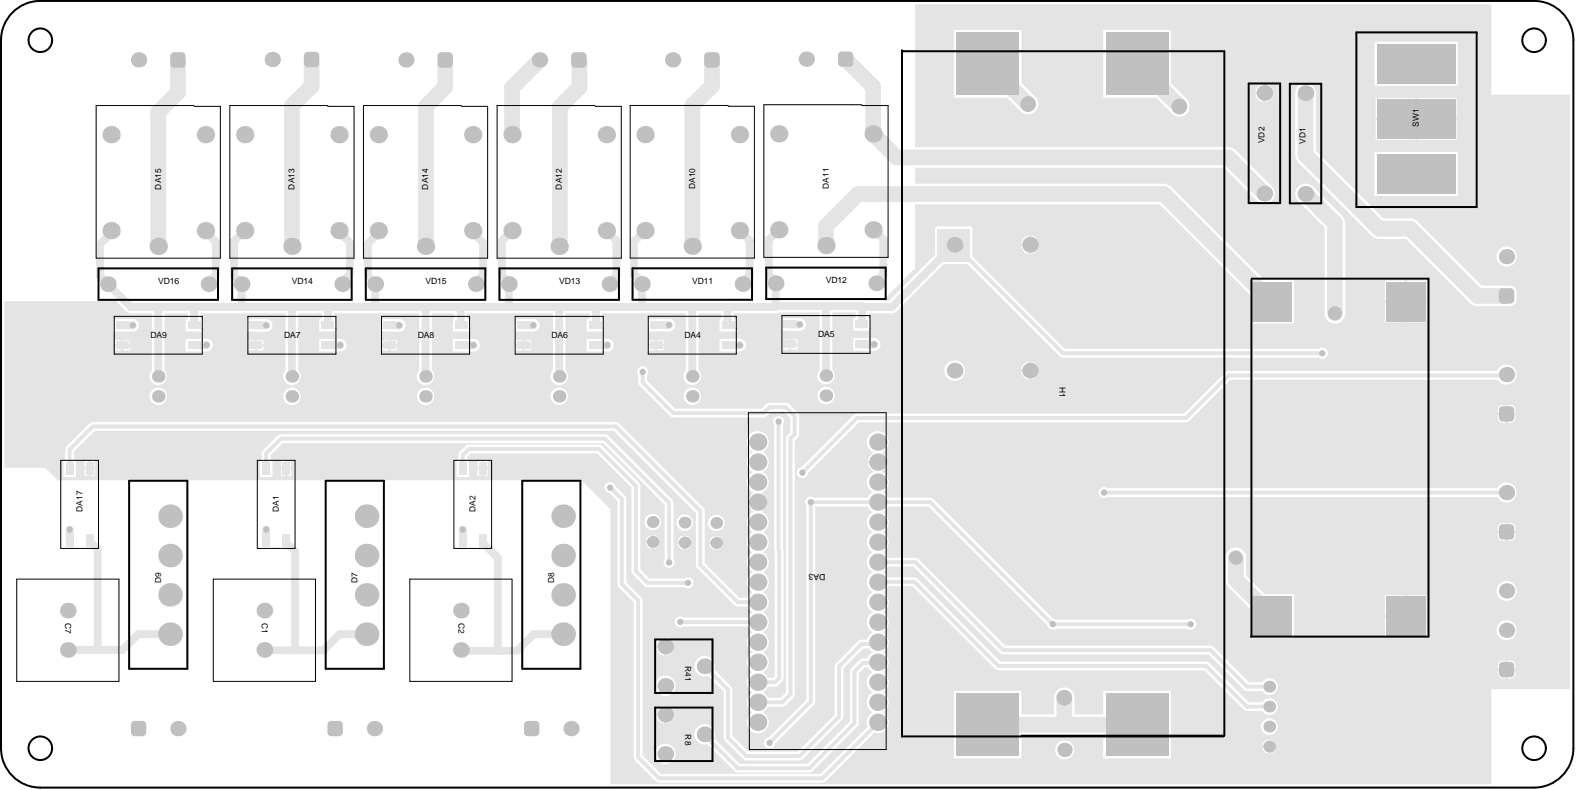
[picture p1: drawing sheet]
<svg xmlns="http://www.w3.org/2000/svg" width="667mm" height="334mm" viewBox="0 0 667 334" stroke-linecap="round" stroke-linejoin="round" font-family="sans-serif">
<defs><g id="words">
<g font-size="3.6">
<text x="349.6" y="119.8">VD12</text>
<text x="67" y="120.2">VD16</text>
<text x="123.6" y="120.2">VD14</text>
<text x="180.1" y="120.2">VD15</text>
<text x="236.7" y="120.2">VD13</text>
<text x="293" y="120.1">VD11</text>
<text x="63.7" y="142.9">DA9</text>
<text x="120.3" y="142.9">DA7</text>
<text x="176.9" y="142.9">DA8</text>
<text x="233.5" y="142.9">DA6</text>
<text x="289.8" y="142.9">DA4</text>
<text x="346.4" y="142.6">DA5</text>
<text x="349.4" y="242.6" transform="rotate(-180 349.4 242.6)">DA3</text>
</g>
<g font-size="3.5">
<text x="600.6" y="53.5" transform="rotate(-90 600.6 53.5)">SW1</text>
<text x="535.2" y="60.6" transform="rotate(-90 535.2 60.6)">VD2</text>
<text x="552.6" y="60.7" transform="rotate(-90 552.6 60.7)">VD1</text>
<text x="68.2" y="80.1" transform="rotate(-90 68.2 80.1)">DA15</text>
<text x="124.7" y="80.1" transform="rotate(-90 124.7 80.1)">DA13</text>
<text x="181.3" y="80.1" transform="rotate(-90 181.3 80.1)">DA14</text>
<text x="237.9" y="80.1" transform="rotate(-90 237.9 80.1)">DA12</text>
<text x="294.2" y="80.1" transform="rotate(-90 294.2 80.1)">DA10</text>
<text x="350.8" y="79.8" transform="rotate(-90 350.8 79.8)">DA11</text>
<text x="448.5" y="163.5" transform="rotate(90 448.5 163.5)">H1</text>
<text x="34.9" y="216.5" transform="rotate(-90 34.9 216.5)">DA17</text>
<text x="118.1" y="216.5" transform="rotate(-90 118.1 216.5)">DA1</text>
<text x="201.3" y="216.5" transform="rotate(-90 201.3 216.5)">DA2</text>
<text x="68.2" y="246.5" transform="rotate(-90 68.2 246.5)">D9</text>
<text x="151.3" y="246.5" transform="rotate(-90 151.3 246.5)">D7</text>
<text x="234.5" y="246.5" transform="rotate(-90 234.5 246.5)">D8</text>
<text x="27.6" y="263.4" transform="rotate(90 27.6 263.4)">C7</text>
<text x="110.8" y="263.4" transform="rotate(90 110.8 263.4)">C1</text>
<text x="194" y="263.4" transform="rotate(90 194 263.4)">C2</text>
<text x="290" y="281.7" transform="rotate(90 290 281.7)">R41</text>
<text x="290" y="310.5" transform="rotate(90 290 310.5)">R8</text>
</g>
</g></defs>
<g fill="none" stroke="#000" stroke-width=".84">
<path d="M666 316.4a16.6 16.6 0 0 1-16.6 16.7h-632.3a16.6 16.6 0 0 1-16.7-16.7v-299.4a16.6 16.6 0 0 1 16.7-16.6h632.3a16.6 16.6 0 0 1 16.6 16.6v299.6"/>
<circle cx="17.1" cy="17" r="5"/>
<circle cx="649.4" cy="17" r="5"/>
<circle cx="17.1" cy="316.4" r="5"/>
<circle cx="649.4" cy="316.4" r="5"/>
</g>
<path d="M1.9 127.4h47.2l4.3 4.3 1.2 .7 9.7 .1v24.2a3.7 3.7 0 0 0 .1 5.1 3.7 3.7 0 0 0 5.2 0 3.7 3.7 0 0 0 .1-5.1v-24.2h9.8v2.4h-.9v5.3h3.6h3.7v-5.3h-1v-2.4h36v24.2a3.7 3.7 0 0 0 .1 5.1 3.7 3.7 0 0 0 5.1 0 3.7 3.7 0 0 0 .1-5.1v-24.2h9.9v2.4h-1v5.3h3.7h3.6v-5.3h-.9v-2.4h36v24.2a3.7 3.7 0 0 0 .1 5.1 3.7 3.7 0 0 0 5.1 0 3.7 3.7 0 0 0 .1-5.1v-24.2h9.5v2.4h-.6v5.3h3.3h4v-5.3h-1.3v-2.4h36.3v24.2a3.7 3.7 0 0 0 .1 5.1 3.7 3.7 0 0 0 5.2 0 3.7 3.7 0 0 0 .1-5.1v-24.2h10.2v2.4h-1.3v5.3h3.9h3.4v-5.3h-.7v-2.4l17.7-.1h17.8v24.2a3.7 3.7 0 0 0 .1 5.2 3.7 3.7 0 0 0 5.1 0 3.7 3.7 0 0 0 .1-5.2v-24.2h9.5v2.5h-.6v5.3h7.3v-5.3h-1.3v-2.4h18l1.2-.3h17.1v24.1a3.7 3.7 0 0 0 .2 5.2 3.7 3.7 0 0 0 5.1 0 3.7 3.7 0 0 0 .1-5.2v-24.1h9.9v2.4h-1v5.3h7.3v-5.3h-.9v-2.1h10l1.3-.4 20.6-20.4h10l39.7 39.4 109.1 .2a2.35 2.35 0 0 0 3.2-.3 2.35 2.35 0 0 0 0-3.2 2.35 2.35 0 0 0-3.2-.3h-107.6l-39.1-39v-11.8l-.3-.7-.7-.3h-13.8l-.7 .3-.3 .7v11.1l-19.3 19.3h-2.3l-.1-.4 13.2-13.2v-27.1h103.5l38.3 38.3v12.1h18.7v-18.6h-12.8l-39.3-39.2-1.9-1.2-106.5-.1v-6.7h130.8l14 14a4.4 4.4 0 0 0 6.2 0 4.4 4.4 0 0 0 0-6.2l-15.3-15.3-2-1.1-1.1-.2h-132.6v-60.4h244v38.2h33.3v251.5h-33.3v40.1h-372.9v-116.2l-12.3-12.3h-221.7l-5.2-5.3h-17.3zM581.8 17.7v18.6h35.3v-18.6zM535.7 35.5v3.3h3.3a3.9 3.9 0 0 0-3.3-3.3zM532.2 37l-.8 1.8h3.3v-3.3l-1 .2zM535.7 39.8v3.3a3.9 3.9 0 0 0 3.3-3.3zM531.4 39.8a3.9 3.9 0 0 0 3.3 3.3v-3.3zM403.8 12.7v28.6h22.4l5.8 5.8a4.3 4.3 0 0 0 3.5 1.2 4.3 4.3 0 0 0 3.9-3.1 4.3 4.3 0 0 0-1.7-4.7l-5.3-5.4v-22.4zM467 12.7v28.6h22.4l6.2 6.2a4.4 4.4 0 0 0 5.5 1.4 4.4 4.4 0 0 0 2.3-5.1l-1.1-2-6.7-6.7v-22.4zM599.9 41.5v8.3h16.7v-8.3zM582.3 41.5v8.3h16.6v-8.3zM599.9 50.8v8.3h16.7v-8.3zM582.3 50.8v8.3h16.6v-8.3zM581.8 64.3v18.6h35.3v-18.6zM436.5 99.7v3.3h3.4a3.9 3.9 0 0 0-3.4-3.3zM433.7 100.5l-1.2 1.5-.3 1h3.3v-3.3zM436.5 104v3.3a3.9 3.9 0 0 0 3.4-3.3zM432.2 104a3.9 3.9 0 0 0 3.3 3.3v-3.3zM633.4 108.5a4.3 4.3 0 0 0 8.6 0 4.3 4.3 0 0 0-8.6 0zM595.5 118.7v8.3h8.3v-8.3zM586.2 118.7v8.3h8.3v-8.3zM549.5 36.3l-.9 1.4-.3 1.7v26.2l.1 1.1 1.1 2 31.1 31.1 2 1.1 1.1 .2h11.4l28.1 27.8 2.2 .6 13.1-.1a2.92 2.92 0 0 0 3.5-3.5v-1.5a2.92 2.92 0 0 0-3.5-3.5l-11.3-.1-28.1-27.9-2.2-.6h-11.4l-28.5-28.5v-24.4a4.4 4.4 0 0 0-2.7-4 4.4 4.4 0 0 0-4.8 .9zM595.5 128v8.3h8.3v-8.3zM586.2 128v8.3h8.3v-8.3zM549.5 78.9a4.4 4.4 0 0 0 0 6.2l11.2 11.1v36.3a4.4 4.4 0 0 0 4.4 4.4 4.4 4.4 0 0 0 4.3-4.4l-.1-39.2-1.1-1.9-12.5-12.5a4.4 4.4 0 0 0-6.2 0zM330.7 134.6v5.3h7.8a2.68 2.68 0 0 0 2.7-2.7 2.68 2.68 0 0 0-2.7-2.7zM274.2 134.9v5.3h7.3a3.2 3.2 0 0 0 4.3-2.7 2.68 2.68 0 0 0-2.6-2.7zM217.8 134.9v5.3h7.9a2.68 2.68 0 0 0 2.7-2.7 2.68 2.68 0 0 0-2.7-2.6zM161.2 134.9v5.3l7.8 .1a2.7 2.7 0 0 0 2.7-2.9 2.7 2.7 0 0 0-3.1-2.5zM104.7 134.9v5.3l7.9 .1a2.72 2.72 0 0 0 2.7-3.1 2.72 2.72 0 0 0-3.3-2.3zM48.1 134.9v5.3l8 .1a2.73 2.73 0 0 0 2.7-3.1 2.73 2.73 0 0 0-3.4-2.3zM334.9 143.5v1.7h2.7v-1.7zM331.2 143.5v1.7h2.7v-1.7zM278.3 143.8v1.7h2.7v-1.7zM274.7 143.8v1.7h2.6v-1.7zM108.8 143.8v1.7h2.7v-1.7zM105.2 143.8v1.7h2.6v-1.7zM52.3 143.8v1.7h2.6v-1.7zM48.6 143.8v1.7h2.7v-1.7zM222 143.8v1.7h2.6v-1.7zM218.3 143.8v1.7h2.7v-1.7zM165.4 143.8v1.7h2.7v-1.7zM161.7 143.8v1.7h2.7v-1.7zM334.9 146.2v1.6h2.7v-1.6zM331.2 146.2v1.6h2.7v-1.6zM278.3 146.5v1.6h2.7v-1.6zM274.7 146.5v1.6h2.6v-1.6zM222 146.5v1.7h2.6v-1.7zM218.3 146.5v1.7h2.7v-1.7zM165.4 146.5v1.7h2.7v-1.7zM161.7 146.5v1.7h2.7v-1.7zM108.8 146.5v1.7h2.7v-1.7zM105.2 146.5v1.7h2.6v-1.7zM52.3 146.5v1.7h2.6v-1.7zM48.6 146.5v1.7h2.7v-1.7zM361.2 143v5.3l8.6 .1a2.69 2.69 0 0 0 2.9-2.6 2.69 2.69 0 0 0-2.7-2.8zM304.6 143.3v5.3l8.3 .1a2.69 2.69 0 0 0 2.9-2.6 2.69 2.69 0 0 0-2.7-2.8zM248.3 143.3v5.4h8.7a2.69 2.69 0 0 0 2.8-2.8 2.69 2.69 0 0 0-3-2.6zM191.7 143.3v5.4h8.7a2.68 2.68 0 0 0 2.7-2.7 2.68 2.68 0 0 0-2.7-2.7zM135.1 143.3v5.4h8.9a2.68 2.68 0 0 0 2.7-2.7 2.68 2.68 0 0 0-2.7-2.7zM78.6 143.3v5.4h8.7a2.73 2.73 0 0 0 2.8-3.1 2.73 2.73 0 0 0-3.4-2.3zM436.5 152.9v3.3h3.4a3.9 3.9 0 0 0-3.4-3.3zM433.7 153.7l-1.2 1.6-.3 .9h3.3v-3.3zM436.5 157.2v3.4a3.9 3.9 0 0 0 3.4-3.4zM432.2 157.2a3.9 3.9 0 0 0 3.3 3.4v-3.4zM399.7 156.7a4.4 4.4 0 0 0 8.7 0 4.4 4.4 0 0 0-8.7 0zM337.8 198.4a2.35 2.35 0 0 0 .9 3.6 2.35 2.35 0 0 0 3.3-1.8l21.5-21.6h138.6l1.3-.5 17.4-17.5h113.3a4.3 4.3 0 0 0 6.6 .8 4.3 4.3 0 0 0-.6-6.6 4.3 4.3 0 0 0-6.4 2.1h-113.6l-1.3 .5-17.5 17.5h-138.5l-1.4 .5-22.1 22.1zM345.9 167.3a3.7 3.7 0 0 0 7.4 0 3.7 3.7 0 0 0-7.4 0zM289.3 167.6a3.7 3.7 0 0 0 7.4 0 3.7 3.7 0 0 0-7.4 0zM233 167.6a3.7 3.7 0 0 0 7.4 0 3.7 3.7 0 0 0-7.4 0zM176.4 167.6a3.7 3.7 0 0 0 7.4 0 3.7 3.7 0 0 0-7.4 0zM119.9 167.6a3.7 3.7 0 0 0 7.4 0 3.7 3.7 0 0 0-7.4 0zM63.3 167.6a3.7 3.7 0 0 0 7.4 0 3.7 3.7 0 0 0-7.4 0zM638.2 171.3v3.2h3.3a2.6 2.6 0 0 0-.6-2.6 2.6 2.6 0 0 0-2.7-.6zM634.6 171.9l-.5 .7-.2 1.9h3.3v-3.2l-1.9 .1zM638.2 175.5v3.3a2.6 2.6 0 0 0 2.7-.6 2.6 2.6 0 0 0 .6-2.7zM633.9 175.5a2.6 2.6 0 0 0 .7 2.7 2.6 2.6 0 0 0 2.6 .6v-3.3zM367.8 184.1a4.7 4.7 0 0 0 1.8 7.1l.1 .5a4 4 0 0 0-2.3 3.2h8.3a4.5 4.5 0 0 0-2.3-3.3l.1-.4a4.7 4.7 0 0 0 1.7-7.2 4.7 4.7 0 0 0-7.4 .1zM204.8 194.9v2.7h1.7v-2.7zM121.6 194.9v2.7h1.7v-2.7zM38.4 194.9v2.7h1.7v-2.7zM119 194.9v2.7h1.6v-2.7zM35.8 194.9v2.7h1.6v-2.7zM202.2 194.9v2.7h1.6v-2.7zM204.8 198.6v2.6h1.7v-2.6zM202.2 198.6v2.6h1.6v-2.6zM121.6 198.6v2.6h1.7v-2.6zM119 198.6v2.6h1.6v-2.6zM38.4 198.6v2.6h1.7v-2.6zM35.8 198.6v2.6h1.6v-2.6zM465.5 206.9a2.35 2.35 0 0 0 .2 3.1 2.35 2.35 0 0 0 3.1 .2h165.1a4.3 4.3 0 0 0 6.5 1.4 4.3 4.3 0 0 0 0-6.6 4.3 4.3 0 0 0-6.5 1.4h-165.1l-1.8-.4zM256.4 204.8a2.33 2.33 0 0 0 1.7 3.7l3.3 3.3 .1 36 6.8 6.9v65.6l.5 1.3 8.9 8.9 1.3 .5 69.8-.1 21.2-21 .9 .2a4.7 4.7 0 0 0 5.1-3.1 4.7 4.7 0 0 0-2.1-5.6v-.4l.5-.3a4.6 4.6 0 0 0-.5-7.7v-.5l.5-.2a4.6 4.6 0 0 0-.5-7.8v-.4l.5-.3a4.6 4.6 0 0 0-.5-7.8v-.4l.5-.3a4.6 4.6 0 0 0-.5-7.7v-.4l.5-.3a4.6 4.6 0 0 0-.5-7.8v-.4l.5-.3a4.6 4.6 0 0 0-.5-7.8v-.4l1.4-1.1 .6-1.2h10.4l35.7 35.5 87.8 .1 16.7 16.6 1.3 .6h6.5a3.5 3.5 0 0 0 5.3 .8 3.5 3.5 0 0 0 0-5.3 3.5 3.5 0 0 0-5.3 .8h-5.7l-16.7-16.7-1.3-.5h-87.2l-35-35.1-1.3-.5h-11.3l-.5-.9-1.4-1.1v-.4l1.4-1.2 .6-1h10.8l37.3 37 87.6 .2 14.9 14.9 1.4 .5h6.4l.2 .3a3.5 3.5 0 0 0 5.2 .4 3.5 3.5 0 0 0-.2-5.2 3.5 3.5 0 0 0-5.2 .8h-5.7l-14.9-14.9-1.3-.6h-87l-36.6-36.6-1.3-.5h-11.6l-.6-1-1.4-1.2v-.4l.5-.3a4.6 4.6 0 0 0-.5-7.7v-.5l.5-.3a4.6 4.6 0 0 0-.5-7.7v-.4l1.4-1.2 .6-1h17.1l50.4 50.4a2.33 2.33 0 0 0 3.7 1.2l55.5 .1a2.34 2.34 0 0 0 3.8-1.8 2.34 2.34 0 0 0-3.7-2h-55.6l-1.4-.5-50.6-50.6-1.3-.5h-17.9l-.6-1-1.4-1.2v-.4a4.6 4.6 0 0 0 2.3-4.3 4.6 4.6 0 0 0-2.7-4l-.1-.5a4 4 0 0 0 2.3-3.2h-8.3a4.5 4.5 0 0 0 2.3 3.4l-.1 .3-.9 .6a4.6 4.6 0 0 0 .5 7.7v.4l-1.4 1.2-.6 1h-22.6l-.5-.3a2.35 2.35 0 0 0-2.8 .7 2.35 2.35 0 0 0 0 2.9v82.1l-15.9 15.9a2.35 2.35 0 0 0-2 2.5 2.35 2.35 0 0 0 2.2 2.2 2.35 2.35 0 0 0 2.5-2l16.4-16.5 .6-1.3v-82.5h22.1l.6 1 1.4 1.2v.4l-.5 .3a4.6 4.6 0 0 0 .5 7.7v.5l-.5 .2a4.6 4.6 0 0 0 .5 7.8v.4l-.5 .3a4.6 4.6 0 0 0 .5 7.8v.4l-.5 .3a4.6 4.6 0 0 0 .5 7.7v.4l-.5 .3a4.6 4.6 0 0 0 .5 7.8v.4l-.5 .3a4.6 4.6 0 0 0 .5 7.8v.4l-1.4 1.1-.8 1.8h-2.4l-1.3 .5-9.9 10.1-.1 21.2-15.6 15.6h-20.9l-6.8-6.7-.1-20.3-7.5-7.7 .2-.9a4.4 4.4 0 0 0-4.4-4.9 4.4 4.4 0 0 0-4.2 5.1 4.4 4.4 0 0 0 5.7 3.3l6.6 6.6 .1 20.3 8.3 8.4 1.3 .5h22.5l1.3-.5 17.1-17.3 .1-21.2 8.4-8.4h2.3l1.5 1.4v.4l-1.4 1.2-.6 1.3-2.6 .1-4.7 4.6-.1 21.8-18 18h-28.7l-10.8-10.8a4.4 4.4 0 0 0-3.2-6 4.4 4.4 0 0 0-5.2 4.5 4.4 4.4 0 0 0 5.6 4l12.1 11.9h31.7l20.1-20.1 .1-21.8 2.6-2.5h1.3l1.8 1.9v.4a4.6 4.6 0 0 0 0 8v.5l-.5 .3a4.6 4.6 0 0 0 .5 7.7v.4l-.5 .3a4.7 4.7 0 0 0-1.4 5.7l-20 19.9h-67.5l-7.8-7.8v-65.5l-.6-1.4-6.3-6.3v-35.3l-.5-1.3-4.2-4.4a2.35 2.35 0 0 0-4-.5zM317 184.1a4.6 4.6 0 0 0 1.4 6.9v.4a4.6 4.6 0 0 0 0 8v.5a4.6 4.6 0 0 0-2.3 4.2 4.6 4.6 0 0 0 2.7 4.1l.1 .4a4 4 0 0 0-2.3 3.2h8.3a4.5 4.5 0 0 0-2.3-3.3l.1-.3a4.6 4.6 0 0 0 2.7-4.1 4.6 4.6 0 0 0-2.3-4.2v-.5a4.6 4.6 0 0 0 0-8v-.4a4.7 4.7 0 0 0 1.2-7.2 4.7 4.7 0 0 0-7.3 .3zM272.8 220.8a3.5 3.5 0 0 0 7 0 3.5 3.5 0 0 0-7 0zM638.2 221.2v3.2h3.3a2.6 2.6 0 0 0-.6-2.6 2.6 2.6 0 0 0-2.7-.6zM634.6 221.8l-.5 .7-.2 1.9h3.3v-3.2l-1.9 .1zM286.3 221a3.5 3.5 0 0 0 7 0 3.5 3.5 0 0 0-7 0zM299.7 221.2a3.5 3.5 0 0 0 7 0 3.5 3.5 0 0 0-7 0zM276.8 226.2v2.5h2.4a2.95 2.95 0 0 0-2.4-2.5zM273.9 227.4l-.6 1.3h2.5v-2.5zM638.2 225.4v3.3a2.6 2.6 0 0 0 2.7-.6 2.6 2.6 0 0 0 .6-2.7zM633.9 225.4a2.6 2.6 0 0 0 .7 2.7 2.6 2.6 0 0 0 2.6 .6v-3.3zM290.3 226.5v2.5h2.5a2.95 2.95 0 0 0-2.5-2.5zM288 227.1l-1.2 1.9h2.5v-2.5zM303.7 226.6v2.5h2.5a2.95 2.95 0 0 0-2.5-2.5zM300.8 227.8l-.6 1.3h2.5v-2.5zM276.8 229.7v2.5a2.96 2.96 0 0 0 2.4-2.5zM273.3 229.7a2.95 2.95 0 0 0 2.5 2.5v-2.5zM290.3 230v2.4a2.96 2.96 0 0 0 2.5-2.4zM286.8 230a2.96 2.96 0 0 0 2.5 2.4v-2.4zM300.2 230.1a2.95 2.95 0 0 0 2.5 2.5v-2.5zM303.7 230.1v2.5a2.95 2.95 0 0 0 2.5-2.5zM111.4 190.4l-.6 1.3v2.7h-.8v7.3h5.3v-7.3h-.8v-1.9l5.2-5.1h135.6l26.1 26v23.1a2.35 2.35 0 0 0 .2 3.1 2.35 2.35 0 0 0 3.2 0 2.35 2.35 0 0 0 .3-3.1l-.1-24.5-28.2-28.2-137.9-.1-1.3 .5zM194.6 191.1l-.6 1.3v2h-.8v7.3h5.3v-7.3h-.8v-1.2l1.5-1.5h53.5l14.6 14.6 .1 36 6 5.9 16.4 .1a2.35 2.35 0 0 0 3.2-.2 2.35 2.35 0 0 0 0-3.2 2.35 2.35 0 0 0-3.2-.3h-14.9l-3.9-3.8-.1-36-16.7-16.7-55.7-.1-1.3 .5zM633.4 249.9a4.3 4.3 0 0 0 8.6 0 4.3 4.3 0 0 0-8.6 0zM595.5 251.8v8.3h8.3v-8.3zM586.2 251.8v8.3h8.3v-8.3zM595.5 261.1v8.3h8.3v-8.3zM586.2 261.1v8.3h8.3v-8.3zM520 232.8l-1.1 2-.1 1.1v9.4a4.4 4.4 0 0 0 1.2 3.1l9.1 9v12.5h18.7v-18.6h-12.5l-7.8-7.8v-7.6a4.4 4.4 0 0 0-2.7-4 4.4 4.4 0 0 0-4.8 .9zM633.4 266.5a4.3 4.3 0 0 0 8.6 0 4.3 4.3 0 0 0-8.6 0zM282.1 269.6v3.3h3.4a3.9 3.9 0 0 0-3.4-3.3zM278.6 271.1l-.8 1.8h3.3v-3.3l-.9 .2zM282.1 273.9v3.3a3.9 3.9 0 0 0 3.4-3.3zM277.8 273.9a3.9 3.9 0 0 0 3.3 3.3v-3.3zM638.2 279.4v3.3h3.3a2.6 2.6 0 0 0-.6-2.7 2.6 2.6 0 0 0-2.7-.6zM634.6 280l-.5 .7-.2 2h3.3v-3.3l-1.9 .1zM638.2 283.7v3.2a2.6 2.6 0 0 0 2.7-.6 2.6 2.6 0 0 0 .6-2.6zM633.9 283.7a2.6 2.6 0 0 0 .7 2.6 2.6 2.6 0 0 0 2.6 .6v-3.2zM277.3 290a4.4 4.4 0 0 0 8.7 0 4.4 4.4 0 0 0-8.7 0zM28.2 188.8l-.6 1.3v4.3h-.8v7.3h5.3v-7.3h-.7v-3.5l8.7-8.7h219.8l34.7 34.7v22l.5 1.3 15.8 15.8 1.3 .5h4.2l.6 1 1.4 1.2v.4l-1.4 1.2-.5 .9h-27.1a2.34 2.34 0 0 0-3.1 .1 2.34 2.34 0 0 0-.2 3.2 2.34 2.34 0 0 0 3.1 .4h27.2l.6 1.1 1.4 1.2v.4a4.6 4.6 0 0 0 0 8v.4a4.6 4.6 0 0 0 0 8.1v.4a4.6 4.6 0 0 0 0 8v.5a4.6 4.6 0 0 0 0 8v.4a4.7 4.7 0 0 0-1.2 7.1 4.7 4.7 0 0 0 7.1 0 4.7 4.7 0 0 0-1.2-7.1v-.4l1.4-1.1 .5-1 6.9-.2 4-3.8 .5-1.3v-107.3l1.3-1.3 .5-1.3-.1-8.5-4.1-4.3-1.4-.6-7.6 .2-2.5 2.3h-36.8l-11.8-11.8v-2.3a2.35 2.35 0 0 0-.3-3.2 2.35 2.35 0 0 0-3.1 0 2.35 2.35 0 0 0-.3 3.2v3.1l.5 1.3 13.6 13.3 39 .1 1.3-.5 1.9-2h5.4l2.6 2.7v6.2l-1.2 1.3-.6 1.3v107.3l-2.3 2.3h-5.4l-.5-1-1.4-1.1v-.5l1.4-1.1 .5-1h3a5.1 5.1 0 0 0 3.7-3.7l-.3-107a2.35 2.35 0 0 0-.3-3.2 2.35 2.35 0 0 0-3.1 0 2.35 2.35 0 0 0-.3 3.2l.3 106.3-.7 .7h-2.3l-.5-1-1.4-1.2v-.4a4.6 4.6 0 0 0 0-8.1v-.4a4.6 4.6 0 0 0 0-8v-.4a4.6 4.6 0 0 0 0-8.1v-.4a4.6 4.6 0 0 0 0-8.1v-.4a4.6 4.6 0 0 0 0-8v-.4a4.6 4.6 0 0 0 0-8.1v-.4a4.6 4.6 0 0 0 0-8v-.5a4.6 4.6 0 0 0 2.3-4.3 4.6 4.6 0 0 0-2.7-4l-.1-.4a4 4 0 0 0 2.3-3.3h-8.3a4.5 4.5 0 0 0 2.3 3.4l-.1 .3a4.6 4.6 0 0 0-2.7 4 4.6 4.6 0 0 0 2.3 4.3v.5a4.6 4.6 0 0 0 0 8v.4a4.6 4.6 0 0 0 0 8.1v.4a4.6 4.6 0 0 0 0 8v.4l-1.4 1.2-.6 1h-3.4l-14.7-14.7-.1-22.7-36.8-36.8-222.1-.1-1.3 .5zM282.1 298.4v3.3h3.4a3.9 3.9 0 0 0-3.4-3.3zM278.6 299.9l-.8 1.8h3.3v-3.3l-.9 .3zM403.8 292.1v28.7h28.6v-10h34.6v10h28.6v-28.7h-28.6v10h-12.1v-7a4.4 4.4 0 0 0-4.4-4.4 4.4 4.4 0 0 0-4.4 4.4v7h-13.7v-10zM282.1 302.7v3.3a3.9 3.9 0 0 0 3.4-3.3zM277.8 302.7a3.9 3.9 0 0 0 3.3 3.3v-3.3zM533.8 307.3a3.5 3.5 0 0 0 7 0 3.5 3.5 0 0 0-7 0zM537.8 312.8v2.4h2.4a2.96 2.96 0 0 0-2.4-2.4zM534.9 313.9l-.6 1.3h2.5v-2.4zM534.3 316.2a2.95 2.95 0 0 0 2.5 2.5v-2.5zM537.8 316.2v2.5a2.95 2.95 0 0 0 2.4-2.5zM446.6 317.1a4 4 0 0 0 8.1 0 4 4 0 0 0-8.1 0zM277.3 318.9a4.4 4.4 0 0 0 8.7 0 4.4 4.4 0 0 0-8.7 0z" fill="#e4e4e4"/>
<g fill="none" stroke="#e4e4e4" stroke-width="6.6">
<path d="M75.3 25.3v13.8l-8.3 8.3v56.8M131.9 25.2v11.3l-8.3 8.3v59.4M188.5 25.3v11.5l-8.2 8.2v59.4M228.4 25.5l-11.7 11.6v20M245.3 25.6v11.3l-8.3 8.3v59.4M301.4 25.1v11.2l-8.3 8.4v59.4M357.9 25l11.7 11.6v20l10 10h140.3l15.3 15.3M418.9 27.8l16.3 16.2M481.3 27l17.9 18M552.6 39.4v26.2l31.1 31.1h13.2l28.5 28.4h12.3M552.6 82l12.5 12.4v38.1M349.6 103.9v-8.3l13.6-13.5h129.5l40.4 40.4h.4l4.6 4.7v.3"/>
<path d="M523.1 235.9v9.4l15.3 15.3M450.5 295.1v11.3M418.1 306.4h63.2"/>
</g>
<g fill="none" stroke="#e4e4e4" stroke-width="1.7">
<path d="M404 103.5l45.9 45.9h109.8M51.8 137.5v.1M56.1 137.6h.1M108.3 137.5l.1 .1M112.6 137.6h.1M164.9 137.5v.1M169 137.6h.1M277.8 137.5h.1M283.2 137.5h.1M334.4 137.2l.1 .1M272 157.3v4.5l13 12.9h38.3l2.5-2.5h6.8l3.8 3.7v7.8l-1.8 1.8v108.1l-3.4 3.4h-10.5M637.6 158.7h-117.5l-18 18h-139.3l-23.2 23.2"/>
<path d="M329.6 178.3l.2 108.4-1.8 1.8h-7.3M29.5 198.1v-8l9.8-9.8h221.4l35.7 35.8v22.8l15.8 15.8h8.5M112.7 198.1v-6.4l6.2-6.2h137.2l27.1 27.2v25.2M195.9 198.1v-5.7l2.6-2.6h55l15.7 15.7v36l4.9 5h17.1M258.4 206.2l4.8 4.8v36.1l6.9 6.9v66.3l8.9 8.8h69.1l23.5-23.6M467.3 208.3h.1M467.3 208.3h170.3M371.6 237.7h15.9l37.2 37.2h87.7l15.5 15.5h9.4M371.6 246.2l15.5-.2 35.6 35.6h87.9l17.2 17.2h9.5M287.9 263l32.8 .1M371.6 271.6l-.8 .8h-6.2l-9.5 9.5v21.2l-16.6 16.7h-22.5l-7.8-7.9v-20.3l-9.9-9.9M371.8 279.9l-.5 .4h-6l-3.6 3.7v21.8l-19.1 19.1h-30.3l-14-14v-.4"/>
<path d="M504.5 263.9h-59.1l-51.6-51.6h-50.6v84.4l-17.5 17.5"/>
</g>
<g fill="none" stroke="#e4e4e4" stroke-width="3.3">
<path d="M47 97.5v1.1l-4.7 4.7v13.2l13 13.3h217M87 97.5v.3l4.4 4.5v13.9l-3.1 3.1v.9M103.6 97.5l-4.5 4.6v14.4l3.2 3.2v9.3l-.8 .8M143.5 97.5v.5l4.7 4.7v13.3l-3.3 3.3v.9M160.2 97.5v1.1l-4.5 4.5v13.4l3.1 3.2v10.1M200.1 97.5v.9l4.4 4.4v13.4l-3.1 3.1v.9M216.7 97.5l-4.3 4.4v14.6l3 3-.1 10.3M256.7 97.5l4.2 4.3v14.7l-2.9 2.9v.8M273.1 97.5l-4.8 4.7v13.8l3.4 3.4v10.4h36.2v7.7h.4M313 97.5l4.3 4.2v14.5l-3 3v.9M329.7 97.2l-4.3 4.3v14.7l2.9 2.9v10l.3 .4h36.3v7.7M369.6 97.2h.3l4 3.9v15.1l-3 3v.6"/>
<path d="M403.9 103.5l-26.3 26.3h-12.9M51.8 137.6h4.3M66.4 129.8l.6 .6v28.8M82.2 129.8v7.7M108.4 137.6h4.2M123.1 129.8l.5 .5v28.9M138.5 129.8l.3 .3v7.4M164.9 137.6h4.1M179.7 129.8l.4 .5v28.9M195 129.8v7.7M221.9 137.5v.1M221.9 137.5h3.8"/>
<path d="M236.6 129.8l.1 29.4M252.2 129.9v7.6h-.3M277.8 137.5h5.4M293.5 129.8l-.5 .5v28.8M308.6 129.8h20M334.5 137.2h4M349.5 129.5l.1 29.3M364.8 137.2h.1M87.4 145.9l-5.2 .1M138.8 146h5.2M195.4 146h5M257.1 146h-5"/>
<path d="M308.3 146h4.8M364.8 145.7h5.2M29.5 223.9v4.6M37.9 228.8v.7h.8l2.6 2.7v42.4M112.7 223.9v4.6M121.1 228.5v1l3.8 3.8v41.7M195.9 223.9v4.6M204.3 228.5v1l6.4 6.4v39.3M72 268.2h-13.5l-6.6 6.6h-23.2M155.2 268.2h-11.4l-6.9 6.8h-24.5M238.4 268.2h-12.5l-7 7h-23.4l-.4-.4"/>
</g>
<path d="M418.1 27l.8 .8M221.5 137.5l.2 .3M251.9 146l.1 .1" fill="none" stroke="#e4e4e4" stroke-width="1"/>
<path d="M396.8 96.7h13.8v13.9h-13.8z" fill-rule="evenodd" fill="#e4e4e4"/>
<g fill="#c0c0c0">
<path d="M60.3 304.9l1.1 .4 .5 1.2h-1.6z"/>
<path d="M55.9 305.3l1.1-.4v1.6h-1.6z"/>
<path d="M55.4 309.7h1.6v1.7l-1.1-.5z"/>
<path d="M60.3 309.7h1.6v.5l-.8 .9-.8 .3z"/>
<path d="M143.5 304.9l1.1 .4 .5 1.2h-1.6z"/>
<path d="M139.1 305.3l1.1-.4v1.6h-1.6z"/>
<path d="M138.6 309.7h1.6v1.7l-1.1-.5z"/>
<path d="M143.5 309.7h1.6l-.5 1.2-1.1 .5z"/>
<path d="M226.7 304.9l1.1 .4 .5 1.2h-1.6z"/>
<path d="M222.3 305.3l1.1-.4v1.6h-1.6z"/>
<path d="M221.8 309.7h1.6v1.7l-1.1-.5z"/>
<path d="M226.7 309.7h1.6l-.5 1.2-1.1 .5z"/>
<path d="M72.1 27h1.6v1.6l-1.2-.5z"/>
<path d="M76.9 27h1.7l-.1 .4-.7 1-.9 .2z"/>
<path d="M76.9 22.1l1.2 .5 .5 1.1h-1.7z"/>
<path d="M72.5 22.6l1.2-.5v1.6h-1.6z"/>
<path d="M128.6 26.8h1.7v1.6l-1.2-.5z"/>
<path d="M133.5 26.8h1.6v.4l-.8 1-.8 .2z"/>
<path d="M133.5 21.9l1.2 .5 .4 1.2h-1.6z"/>
<path d="M129.1 22.4l1.2-.5v1.7h-1.7z"/>
<path d="M185.2 27h1.6v1.6l-1.1-.5z"/>
<path d="M190.1 27h1.6l-.5 1.1-1.1 .5z"/>
<path d="M190.1 22.1l1.1 .5 .5 1.1h-1.6z"/>
<path d="M185.7 22.6l1.1-.5v1.6h-1.6z"/>
<path d="M241.8 27h1.6v1.6l-1.1-.5z"/>
<path d="M246.7 27h1.6l-.5 1.1-1.1 .5z"/>
<path d="M246.7 22.1l1.1 .5 .5 1.1h-1.6z"/>
<path d="M242.3 22.6l1.1-.5v1.6h-1.6z"/>
<path d="M298.1 26.9h1.6v1.6l-1.1-.4z"/>
<path d="M303 26.9h1.6l-.1 .5-.7 .9-.8 .2z"/>
<path d="M303 22.1l1.1 .4 .5 1.2h-1.6z"/>
<path d="M298.6 22.5l1.1-.4v1.6h-1.6z"/>
<path d="M634.9 280.4l1.2-.5v1.6h-1.6z"/>
<path d="M634.5 284.8h1.6v1.6l-1.2-.5z"/>
<path d="M639.3 284.8h1.7l-.5 1.1-1.2 .5z"/>
<path d="M639.3 279.9l1.2 .5 .5 1.1h-1.7z"/>
<path d="M634.9 222.2l1.2-.5v1.6h-1.6z"/>
<path d="M634.5 226.6h1.6v1.6l-1.2-.5z"/>
<path d="M639.3 226.6h1.7l-.5 1.1-1.2 .5z"/>
<path d="M639.3 221.7l1.2 .5 .5 1.1h-1.7z"/>
<path d="M354.7 26.6h1.6v1.7l-1.1-.5z"/>
<path d="M359.6 26.6h1.6l-.1 .5-.7 .9-.8 .3z"/>
<path d="M359.6 21.8l1.1 .4 .5 1.2h-1.6z"/>
<path d="M355.2 22.2l1.1-.4v1.6h-1.6z"/>
<path d="M634.9 172.3l1.2-.5v1.6h-1.6z"/>
<path d="M634.5 176.7h1.6v1.6l-1.2-.5z"/>
<path d="M639.3 176.7h1.7l-.5 1.1-1.2 .5z"/>
<path d="M639.3 171.8l1.2 .5 .5 1.1h-1.7z"/>
<path d="M634.9 122.4l1.2-.5v1.6h-1.6z"/>
<path d="M634.5 126.8h1.6v1.6l-1.2-.5z"/>
<path d="M639.3 126.8h1.7l-.5 1.1-1.2 .5z"/>
<path d="M639.3 121.9l1.2 .5 .5 1.1h-1.7z"/>
<circle cx="445.6" cy="263.9" r="1.33"/>
<circle cx="450.7" cy="317.1" r="2.99"/>
<circle cx="329.6" cy="178.3" r="1.33"/>
<circle cx="523.1" cy="235.9" r="3"/>
<circle cx="565.1" cy="132.5" r="2.99"/>
<circle cx="559.7" cy="149.4" r="1.33"/>
<circle cx="450.5" cy="295.1" r="3.3"/>
<circle cx="325.7" cy="314.2" r="1.33"/>
<circle cx="504" cy="264" r="1.33"/>
<circle cx="258.2" cy="206.2" r="1.33"/>
<circle cx="343.2" cy="212.3" r="1.33"/>
<circle cx="467.3" cy="208.3" r="1.33"/>
<circle cx="87.4" cy="145.9" r="1.33"/>
<circle cx="257.1" cy="146" r="1.33"/>
<circle cx="370" cy="145.7" r="1.33"/>
<circle cx="272" cy="157.3" r="1.33"/>
<circle cx="144" cy="146" r="1.33"/>
<circle cx="200.4" cy="146" r="1.33"/>
<circle cx="313.1" cy="146" r="1.33"/>
<circle cx="283.2" cy="137.5" r="1.33"/>
<circle cx="338.5" cy="137.2" r="1.33"/>
<circle cx="225.7" cy="137.6" r="1.33"/>
<circle cx="169" cy="137.6" r="1.33"/>
<circle cx="112.7" cy="137.6" r="1.33"/>
<circle cx="56.2" cy="137.6" r="1.33"/>
<circle cx="287.9" cy="263" r="1.33"/>
<circle cx="339.6" cy="199.9" r="1.33"/>
<circle cx="283.2" cy="237.9" r="1.33"/>
<circle cx="291.2" cy="246.5" r="1.33"/>
<circle cx="29.5" cy="223.9" r="1.33"/>
<circle cx="112.7" cy="223.9" r="1.33"/>
<circle cx="195.9" cy="223.9" r="1.33"/>
<circle cx="435.2" cy="44" r="3.3"/>
<circle cx="499.2" cy="45" r="3.3"/>
<circle cx="28.7" cy="258.2" r="3.3"/>
<circle cx="28.7" cy="274.8" r="3.3"/>
<circle cx="72" cy="268.2" r="5"/>
<circle cx="72" cy="234.9" r="5"/>
<circle cx="72" cy="251.6" r="5"/>
<circle cx="72" cy="218.3" r="5"/>
<circle cx="75.3" cy="308.1" r="3.2"/>
<circle cx="111.9" cy="274.8" r="3.3"/>
<circle cx="111.9" cy="258.2" r="3.3"/>
<circle cx="123.6" cy="167.6" r="2.66"/>
<circle cx="281.6" cy="318.9" r="3.3"/>
<circle cx="298.3" cy="310.5" r="3.3"/>
<circle cx="158.5" cy="308.1" r="3.2"/>
<circle cx="241.7" cy="308.1" r="3.2"/>
<circle cx="281.6" cy="302.2" r="3.3"/>
<circle cx="281.6" cy="290" r="3.3"/>
<circle cx="298.3" cy="281.7" r="3.3"/>
<circle cx="195.1" cy="274.8" r="3.3"/>
<circle cx="281.6" cy="273.4" r="3.3"/>
<circle cx="155.2" cy="268.2" r="5"/>
<circle cx="238.4" cy="268.2" r="5"/>
<circle cx="195.1" cy="258.2" r="3.3"/>
<circle cx="155.2" cy="251.6" r="5"/>
<circle cx="238.4" cy="251.6" r="5"/>
<circle cx="155.2" cy="234.9" r="5"/>
<circle cx="238.4" cy="234.9" r="5"/>
<circle cx="303.2" cy="229.6" r="2.49"/>
<circle cx="289.8" cy="229.5" r="2.49"/>
<circle cx="276.3" cy="229.2" r="2.49"/>
<circle cx="303.2" cy="221.2" r="2.49"/>
<circle cx="289.8" cy="221" r="2.49"/>
<circle cx="276.3" cy="220.8" r="2.49"/>
<circle cx="155.2" cy="218.3" r="5"/>
<circle cx="238.4" cy="218.3" r="5"/>
<circle cx="236.7" cy="167.6" r="2.66"/>
<circle cx="67" cy="167.6" r="2.66"/>
<circle cx="67" cy="159.2" r="2.66"/>
<circle cx="123.6" cy="159.2" r="2.66"/>
<circle cx="102.3" cy="120.2" r="3.3"/>
<circle cx="144.9" cy="120.2" r="3.3"/>
<circle cx="158.8" cy="120.2" r="3.3"/>
<circle cx="45.7" cy="120.2" r="3.3"/>
<circle cx="88.3" cy="120.2" r="3.3"/>
<circle cx="67" cy="104.2" r="3.7"/>
<circle cx="123.6" cy="104.2" r="3.7"/>
<circle cx="47" cy="97.5" r="3.7"/>
<circle cx="87" cy="97.5" r="3.7"/>
<circle cx="103.6" cy="97.5" r="3.7"/>
<circle cx="143.5" cy="97.5" r="3.7"/>
<circle cx="160.2" cy="97.5" r="3.7"/>
<circle cx="47" cy="56.9" r="3.7"/>
<circle cx="87" cy="56.9" r="3.7"/>
<circle cx="103.6" cy="56.9" r="3.7"/>
<circle cx="143.5" cy="56.9" r="3.7"/>
<circle cx="160.2" cy="56.9" r="3.7"/>
<circle cx="58.7" cy="25.3" r="3.2"/>
<circle cx="115.2" cy="25.2" r="3.2"/>
<circle cx="180.1" cy="167.6" r="2.66"/>
<circle cx="293" cy="167.6" r="2.66"/>
<circle cx="180.1" cy="159.2" r="2.66"/>
<circle cx="236.7" cy="159.2" r="2.66"/>
<circle cx="293" cy="159.1" r="2.66"/>
<circle cx="258" cy="120.2" r="3.3"/>
<circle cx="215.4" cy="120.2" r="3.3"/>
<circle cx="201.4" cy="120.2" r="3.3"/>
<circle cx="271.7" cy="120.1" r="3.3"/>
<circle cx="180.1" cy="104.2" r="3.7"/>
<circle cx="236.7" cy="104.2" r="3.7"/>
<circle cx="293" cy="104.2" r="3.7"/>
<circle cx="216.7" cy="97.5" r="3.7"/>
<circle cx="200.1" cy="97.5" r="3.7"/>
<circle cx="256.7" cy="97.5" r="3.7"/>
<circle cx="273.1" cy="97.5" r="3.7"/>
<circle cx="216.7" cy="56.9" r="3.7"/>
<circle cx="256.7" cy="56.9" r="3.7"/>
<circle cx="200.1" cy="56.9" r="3.7"/>
<circle cx="273.1" cy="56.9" r="3.7"/>
<circle cx="171.8" cy="25.3" r="3.2"/>
<circle cx="228.4" cy="25.3" r="3.2"/>
<circle cx="284.7" cy="25.3" r="3.2"/>
<circle cx="320.7" cy="280.1" r="3.7"/>
<circle cx="320.7" cy="246.2" r="3.7"/>
<circle cx="320.7" cy="288.5" r="3.7"/>
<circle cx="320.7" cy="229.3" r="3.7"/>
<circle cx="320.7" cy="271.6" r="3.7"/>
<circle cx="320.7" cy="263.1" r="3.7"/>
<circle cx="320.7" cy="254.7" r="3.7"/>
<circle cx="320.7" cy="237.7" r="3.7"/>
<circle cx="320.7" cy="297" r="3.7"/>
<circle cx="320.7" cy="305.5" r="3.7"/>
<circle cx="320.7" cy="220.8" r="3.7"/>
<circle cx="320.7" cy="212.3" r="3.7"/>
<circle cx="371.6" cy="212.3" r="3.7"/>
<circle cx="537.3" cy="315.7" r="2.49"/>
<circle cx="537.3" cy="307.3" r="2.49"/>
<circle cx="371.6" cy="305.5" r="3.7"/>
<circle cx="537.3" cy="298.8" r="2.49"/>
<circle cx="371.6" cy="297" r="3.7"/>
<circle cx="537.3" cy="290.4" r="2.49"/>
<circle cx="371.6" cy="288.5" r="3.7"/>
<circle cx="371.6" cy="280.1" r="3.7"/>
<circle cx="371.6" cy="271.6" r="3.7"/>
<circle cx="637.7" cy="266.5" r="3.2"/>
<circle cx="371.6" cy="263.1" r="3.7"/>
<circle cx="371.6" cy="254.7" r="3.7"/>
<circle cx="637.7" cy="249.9" r="3.2"/>
<circle cx="371.6" cy="246.2" r="3.7"/>
<circle cx="371.6" cy="237.7" r="3.7"/>
<circle cx="371.6" cy="229.3" r="3.7"/>
<circle cx="371.6" cy="220.8" r="3.7"/>
<circle cx="320.7" cy="203.9" r="3.7"/>
<circle cx="371.6" cy="203.9" r="3.7"/>
<circle cx="320.7" cy="195.4" r="3.7"/>
<circle cx="371.6" cy="195.4" r="3.7"/>
<circle cx="320.7" cy="187" r="3.7"/>
<circle cx="371.6" cy="187" r="3.7"/>
<circle cx="349.6" cy="167.3" r="2.66"/>
<circle cx="349.6" cy="158.8" r="2.66"/>
<circle cx="404.1" cy="156.7" r="3.3"/>
<circle cx="436" cy="156.7" r="3.3"/>
<circle cx="314.3" cy="120.1" r="3.3"/>
<circle cx="328.3" cy="119.8" r="3.3"/>
<circle cx="370.9" cy="119.8" r="3.3"/>
<circle cx="349.6" cy="103.9" r="3.7"/>
<circle cx="313" cy="97.5" r="3.7"/>
<circle cx="329.7" cy="97.2" r="3.7"/>
<circle cx="369.6" cy="97.2" r="3.7"/>
<circle cx="436" cy="103.5" r="3.3"/>
<circle cx="313" cy="56.9" r="3.7"/>
<circle cx="329.7" cy="56.6" r="3.7"/>
<circle cx="369.6" cy="56.6" r="3.7"/>
<circle cx="341.3" cy="25" r="3.2"/>
<circle cx="404.1" cy="103.5" r="3.3"/>
<circle cx="552.6" cy="82" r="3.3"/>
<circle cx="535.2" cy="81.9" r="3.3"/>
<circle cx="552.6" cy="39.4" r="3.3"/>
<circle cx="535.2" cy="39.3" r="3.3"/>
<circle cx="637.7" cy="208.3" r="3.2"/>
<circle cx="637.7" cy="158.4" r="3.2"/>
<circle cx="637.7" cy="108.5" r="3.2"/>
</g>
<g fill="#c0c0c0">
<path d="M55.4 306.5l1.6-1.6h3.3l1.6 1.6v3.2l-1.6 1.7h-3.3l-1.6-1.7z" fill-rule="evenodd"/>
<path d="M138.6 306.5l1.6-1.6h3.3l1.6 1.6v3.2l-1.6 1.7h-3.3l-1.6-1.7z" fill-rule="evenodd"/>
<path d="M221.8 306.5l1.6-1.6h3.3l1.6 1.6v3.2l-1.6 1.7h-3.3l-1.6-1.7z" fill-rule="evenodd"/>
<path d="M73.7 22.1h3.2l1.7 1.6v3.3l-1.7 1.6h-3.2l-1.6-1.6v-3.3z" fill-rule="evenodd"/>
<path d="M130.3 21.9h3.2l1.6 1.7v3.2l-1.6 1.6h-3.2l-1.7-1.6v-3.2z" fill-rule="evenodd"/>
<path d="M185.2 23.7l1.6-1.6h3.3l1.6 1.6v3.3l-1.6 1.6h-3.3l-1.6-1.6z" fill-rule="evenodd"/>
<path d="M243.4 22.1h3.3l1.6 1.6v3.3l-1.6 1.6h-3.3l-1.6-1.6v-3.3z" fill-rule="evenodd"/>
<path d="M298.1 23.7l1.6-1.6h3.3l1.6 1.6v3.2l-1.6 1.6h-3.3l-1.6-1.6z" fill-rule="evenodd"/>
<path d="M404.8 293.1h26.6v26.7h-26.6z" fill-rule="evenodd"/>
<path d="M468 293.1h26.6v26.7h-26.6z" fill-rule="evenodd"/>
<path d="M636.1 279.9h3.2l1.7 1.6v3.3l-1.7 1.6h-3.2l-1.6-1.6v-3.3z" fill-rule="evenodd"/>
<path d="M530.1 252.3h16.7v16.6h-16.7z" fill-rule="evenodd"/>
<path d="M586.7 252.3h16.6v16.6h-16.6z" fill-rule="evenodd"/>
<path d="M634.5 223.3l1.6-1.6h3.2l1.7 1.6v3.3l-1.7 1.6h-3.2l-1.6-1.6z" fill-rule="evenodd"/>
<path d="M404.8 13.7h26.6v26.6h-26.6z" fill-rule="evenodd"/>
<path d="M354.7 23.4l1.6-1.6h3.3l1.6 1.6v3.2l-1.6 1.7h-3.3l-1.6-1.7z" fill-rule="evenodd"/>
<path d="M582.8 65.3h33.3v16.6h-33.3z" fill-rule="evenodd"/>
<path d="M468 13.7h26.6v26.6h-26.6z" fill-rule="evenodd"/>
<path d="M582.8 42h33.3v16.6h-33.3z" fill-rule="evenodd"/>
<path d="M582.8 18.7h33.3v16.6h-33.3z" fill-rule="evenodd"/>
<path d="M634.5 173.4l1.6-1.6h3.2l1.7 1.6v3.3l-1.7 1.6h-3.2l-1.6-1.6z" fill-rule="evenodd"/>
<path d="M586.7 119.2h16.6v16.6h-16.6z" fill-rule="evenodd"/>
<path d="M530.1 119.2h16.7v16.6h-16.7z" fill-rule="evenodd"/>
<path d="M636.1 121.9h3.2l1.7 1.6v3.3l-1.7 1.6h-3.2l-1.6-1.6v-3.3z" fill-rule="evenodd"/>
</g>
<g fill="#e4e4e4">
<path d="M49.1 135.9h5.3v3.3h-5.3z" fill-rule="evenodd"/>
<path d="M79.6 144.3h5.3v3.4h-5.3z" fill-rule="evenodd"/>
<path d="M49.1 144.3h5.3v3.4h-5.3z" fill-rule="evenodd"/>
<path d="M79.6 135.9h5.3v3.3h-5.3z" fill-rule="evenodd"/>
<path d="M105.7 135.9h5.3v3.3h-5.3z" fill-rule="evenodd"/>
<path d="M136.1 144.3h5.3v3.4h-5.3z" fill-rule="evenodd"/>
<path d="M105.7 144.3h5.3v3.4h-5.3z" fill-rule="evenodd"/>
<path d="M136.1 135.9h5.3v3.3h-5.3z" fill-rule="evenodd"/>
<path d="M192.7 135.9h5.3v3.3h-5.3z" fill-rule="evenodd"/>
<path d="M162.2 144.3h5.4v3.4h-5.4z" fill-rule="evenodd"/>
<path d="M192.7 144.3h5.3v3.4h-5.3z" fill-rule="evenodd"/>
<path d="M162.2 135.9h5.4v3.3h-5.4z" fill-rule="evenodd"/>
<path d="M218.8 135.9h5.3v3.3h-5.3z" fill-rule="evenodd"/>
<path d="M249.3 144.3h5.3v3.4h-5.3z" fill-rule="evenodd"/>
<path d="M218.8 144.3h5.3v3.4h-5.3z" fill-rule="evenodd"/>
<path d="M249.3 135.9h5.3v3.3h-5.3z" fill-rule="evenodd"/>
<path d="M331.7 135.6h5.4v3.3h-5.4z" fill-rule="evenodd"/>
<path d="M362.2 144h5.3v3.3h-5.3z" fill-rule="evenodd"/>
<path d="M331.7 144h5.4v3.3h-5.4z" fill-rule="evenodd"/>
<path d="M362.2 135.6h5.3v3.3h-5.3z" fill-rule="evenodd"/>
<path d="M275.1 135.9h5.4v3.3h-5.4z" fill-rule="evenodd"/>
<path d="M305.6 144.3h5.3v3.3h-5.3z" fill-rule="evenodd"/>
<path d="M275.1 144.3h5.4v3.3h-5.4z" fill-rule="evenodd"/>
<path d="M305.6 135.9h5.3v3.3h-5.3z" fill-rule="evenodd"/>
<path d="M194.2 195.4h3.3v5.3h-3.3z" fill-rule="evenodd"/>
<path d="M202.7 195.4h3.3v5.3h-3.3z" fill-rule="evenodd"/>
<path d="M194.2 225.9h3.3v5.3h-3.3z" fill-rule="evenodd"/>
<path d="M202.7 225.9h3.3v5.3h-3.3z" fill-rule="evenodd"/>
<path d="M27.8 225.9h3.3v5.3h-3.3z" fill-rule="evenodd"/>
<path d="M36.3 195.4h3.3v5.3h-3.3z" fill-rule="evenodd"/>
<path d="M36.3 225.9h3.3v5.3h-3.3z" fill-rule="evenodd"/>
<path d="M27.8 195.4h3.3v5.3h-3.3z" fill-rule="evenodd"/>
<path d="M119.5 225.9h3.3v5.3h-3.3z" fill-rule="evenodd"/>
<path d="M111 225.9h3.3v5.3h-3.3z" fill-rule="evenodd"/>
<path d="M119.5 195.4h3.3v5.3h-3.3z" fill-rule="evenodd"/>
<path d="M111 195.4h3.3v5.3h-3.3z" fill-rule="evenodd"/>
</g>
<g fill="none" stroke="#000" stroke-width=".84">
<path d="M574.2 13.7h50.9v73.8h-50.9zM528.6 35.3h13.3v50.6h-13.3zM546 35.4h13.3v50.6h-13.3zM41.7 113.5h50.6v13.3h-50.6zM98.3 113.5h50.6v13.3h-50.6zM154.8 113.5h50.6v13.3h-50.6zM211.4 113.5h50.6v13.3h-50.6zM267.7 113.5h50.6v13.3h-50.6zM324.3 113.2h50.6v13.3h-50.6zM529.7 118.4v150.8M529.8 117.9h74.9v151.3h-75.2M54.7 203.3h24.6v79.5h-24.6z"/>
<path d="M137.9 203.3h24.6v79.5h-24.6zM221.1 203.3h24.6v79.5h-24.6zM277.3 270.4h24.3v22.6h-24.3zM277.3 299.2h24.3v22.6h-24.3zM432.4 311.1h85.8v-289.4h-136.1l-.3-.4v290.1h136.1"/>
</g>
<g fill="none" stroke="#000" stroke-width=".42">
<path d="M40.7 44.6h41.3l.3 .4h11v64.2h-52.6zM97.3 44.6h41.2l.4 .4h11v64.2h-52.6zM153.8 44.6h41.3l.3 .4h11v64.2h-52.6zM210.4 44.6h41.3l.3 .4h11v64.2h-52.6zM266.7 44.6h41.3l.3 .3h11v64.2h-52.6zM323.3 44.3h41.3l.3 .3h11v64.2h-52.6zM48.4 133.8h37.2v16h-37.2zM104.9 133.8h37.3v16h-37.3zM161.5 133.8h37.3v16h-37.3zM218.1 133.8h37.2v16h-37.2zM274.4 133.8h37.3v15.9h-37.3zM331 133.5h37.3v15.9h-37.3z"/>
<path d="M316.8 174.5h58.3v142.5h-57.9zM25.7 194.7h16v37.2h-16zM108.9 194.7h16v37.2h-16zM192.1 194.7h16v37.2h-16zM7.1 244.9h43.2v43.3h-43.2zM90.3 244.9h43.2v43.3h-43.2zM173.5 244.9h43.2v43.3h-43.2z"/>
</g>
<use href="#words"/>
</svg>
